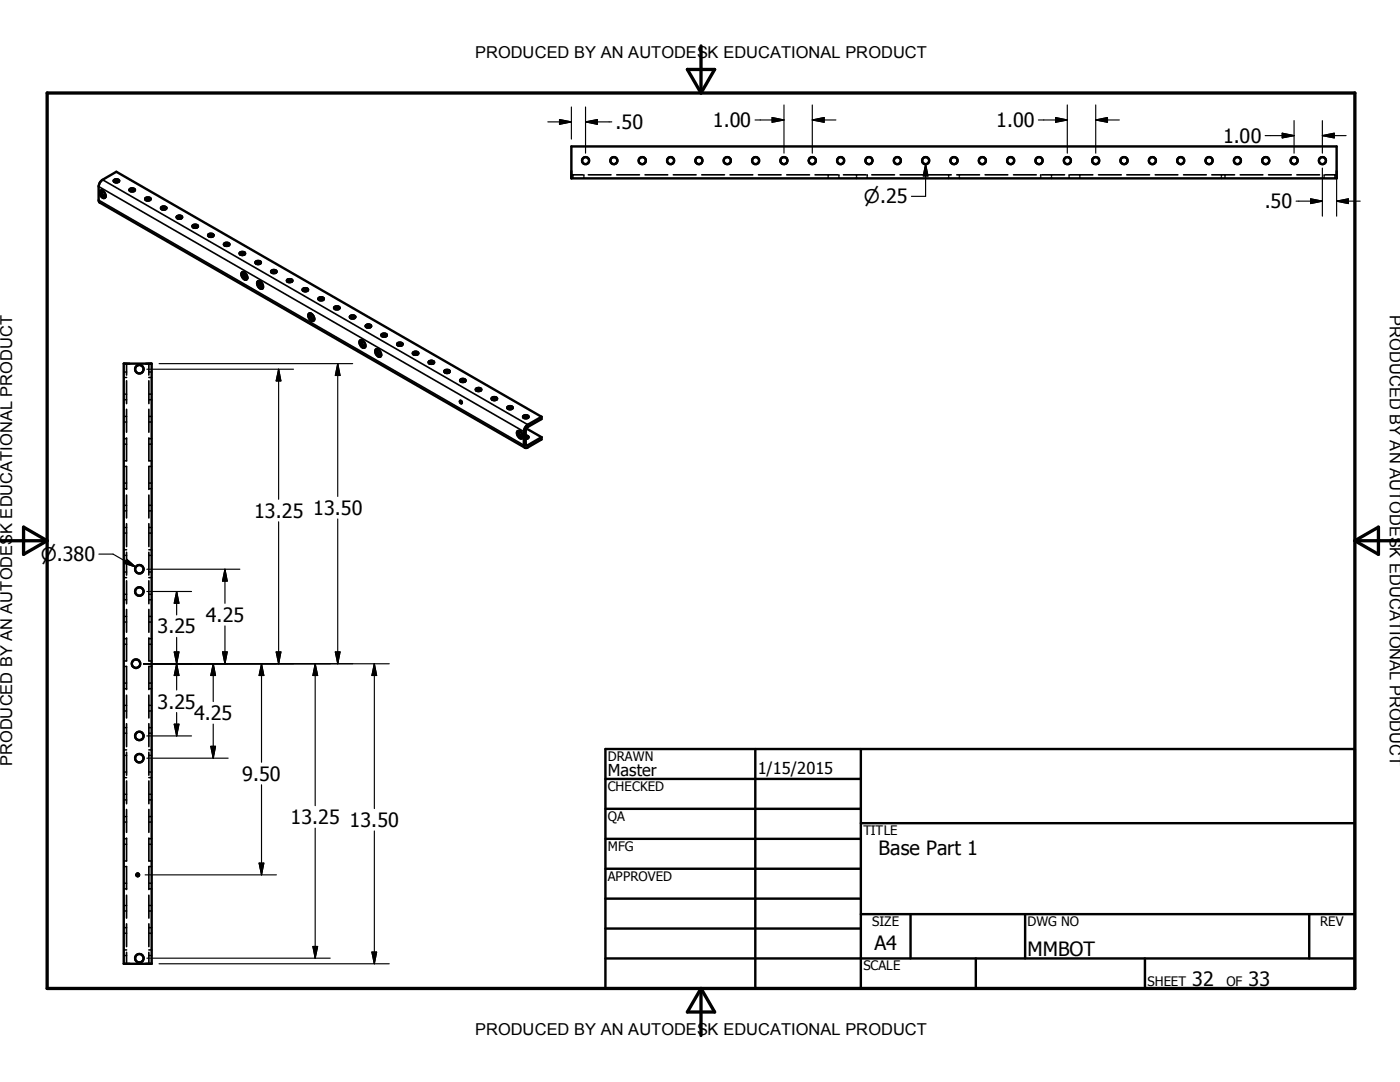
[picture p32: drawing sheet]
<svg xmlns="http://www.w3.org/2000/svg" width="279mm" height="216mm" viewBox="0 0 279 216" stroke-linecap="round" stroke-linejoin="round" font-family="sans-serif">
<defs><g id="words">
<g font-size="3.9">
<text x="122.9" y="25.7">.50</text>
<text x="142.2" y="25.4">1.00</text>
<text x="198.8" y="25.4">1.00</text>
<text x="244.1" y="28.5">1.00</text>
<text x="252.4" y="41.6">.50</text>
<text x="50.7" y="103.3">13.25</text>
<text x="62.5" y="102.8">13.50</text>
<text x="41.1" y="124">4.25</text>
<text x="31.4" y="126.3">3.25</text>
<text x="31.4" y="141.4">3.25</text>
<text x="38.8" y="143.7">4.25</text>
<text x="48.3" y="155.8">9.50</text>
<text x="58" y="164.4">13.25</text>
<text x="69.8" y="165">13.50</text>
<text x="175.3" y="170.5">Base Part 1</text>
<text x="174.5" y="189.5">A4</text>
<text x="205.1" y="190.8">MMBOT</text>
<text x="237.9" y="196.7">32</text>
<text x="249.2" y="196.7">33</text>
</g>
<g font-size="3.7">
<text x="172.4" y="40.6">⌀.25</text>
<text x="8.1" y="111.9">⌀.380</text>
</g>
<g font-size="3.3">
<text x="94.8" y="11.6">PRODUCED BY AN AUTODESK EDUCATIONAL PRODUCT</text>
<text x="277.4" y="62.9" transform="rotate(90 277.4 62.9)">PRODUCED BY AN AUTODESK EDUCATIONAL PRODUCT</text>
<text x="2.5" y="152.9" transform="rotate(-90 2.5 152.9)">PRODUCED BY AN AUTODESK EDUCATIONAL PRODUCT</text>
<text x="121.3" y="154.9">Master</text>
<text x="151.2" y="154.4">1/15/2015</text>
<text x="94.8" y="206.6">PRODUCED BY AN AUTODESK EDUCATIONAL PRODUCT</text>
</g>
<g font-size="2.6">
<text x="121.3" y="151.8">DRAWN</text>
<text x="121.3" y="157.8">CHECKED</text>
<text x="121.3" y="163.8">QA</text>
<text x="172.3" y="166.6">TITLE</text>
<text x="121.3" y="169.8">MFG</text>
<text x="121.3" y="175.8">APPROVED</text>
<text x="174.1" y="184.8">SIZE</text>
<text x="205.1" y="184.8">DWG NO</text>
<text x="263.5" y="184.8">REV</text>
<text x="172.3" y="193.6">SCALE</text>
<text x="229" y="196.7">SHEET</text>
<text x="244.8" y="196.7">OF</text>
</g>
</g></defs>
<g fill="none" stroke="#000" stroke-width=".48">
<path d="M20.3 38a.54 .54 0 0 0-.4 .4 .54 .54 0 0 0 .1 .6 .58 .58 0 0 0 .4 .5 .58 .58 0 0 0 .6-.2M20.3 38a1.15 1.15 0 0 1 .7 1.3M20.3 38a1.19 1.19 0 0 0 .8 1.3M22.8 36.3l.3 .1 .5-.1M22.8 36.3l-.1-.1a.55 .55 0 0 1 .5-.5 .55 .55 0 0 1 .6 .3l-.2 .3M22.8 36.3h.8M26 38.1l.3-.1 .5 .1M26 38.1h.8M26 38.1h-.1a.49 .49 0 0 1 .3-.6 .49 .49 0 0 1 .6 .2l.1 .2-.1 .2M29.1 39.9l.3 .1 .5-.1M29.1 39.9h-.1a.55 .55 0 0 1 .5-.6 .55 .55 0 0 1 .6 .4l-.2 .2M29.1 39.9l.3-.1 .5 .1"/>
<path d="M114 29.2h152.8v6.4h-152.8zM32.3 41.7l.3 .1 .5-.1M32.3 41.7h-.1a.54 .54 0 0 1 .4-.6 .54 .54 0 0 1 .6 .4l-.1 .2M32.3 41.7h.8M35.4 43.6h.8M35.4 43.6l-.1-.1a.5 .5 0 0 1 .5-.5 .5 .5 0 0 1 .5 .5l-.1 .1M35.4 43.6l.3-.1 .5 .1M38.6 45.4l-.1-.1a.54 .54 0 0 1 .4-.5 .54 .54 0 0 1 .6 .3l-.2 .3M38.6 45.4l.3 .1 .4-.1M38.6 45.4l.3-.1 .4 .1M41.7 47.2l.3 .1 .5-.1M41.7 47.2a.36 .36 0 0 1 0-.5 .36 .36 0 0 1 .5-.1l.4 .3-.1 .3"/>
<path d="M41.7 47.2h.8M44.8 49h.8M44.8 49l-.1-.1a.5 .5 0 0 1 .5-.5 .5 .5 0 0 1 .5 .5l-.1 .1M44.8 49l.3-.1 .5 .1M48 50.8l.3 .1 .5-.1M48 50.8l-.1-.1a.55 .55 0 0 1 .4-.5 .55 .55 0 0 1 .6 .3l-.1 .3M48 50.8l.3-.1 .5 .1M48.3 54.3a.94 .94 0 0 1 .9 .5 .94 .94 0 0 1-.1 1 1.01 1.01 0 0 1-.8-1.5zM48.6 54.3a1.19 1.19 0 0 0 .7 1.3M48.6 54.4l.3 .3-.2 .2M48.6 54.8l.2 .1M51.1 52.6l.3 .1 .5-.1"/>
<path d="M51.1 52.6l-.1-.1a.54 .54 0 0 1 .5-.5 .54 .54 0 0 1 .6 .3l-.2 .3M51.1 52.6h.8M51.5 56.1a.96 .96 0 0 1 .8 1.5 .99 .99 0 0 1-.8-1.5zM51.7 56.2l.3 .2-.1 .3M51.7 56.1l.1 .5M51.8 56.6l.1 .1M51.8 56.6l.3 .5 .4 .3M51.9 56.7h-.1M54.3 54.4a.37 .37 0 0 1-.1-.5 .37 .37 0 0 1 .5 0l.4 .1 .1 .3-.2 .1M54.3 54.4h.7M54.3 54.4l.3-.1 .4 .1M57.4 56.2l.3-.1 .5 .1"/>
<path d="M57.4 56.2h.8M57.4 56.2h-.1a.54 .54 0 0 1 .4-.6 .54 .54 0 0 1 .7 .4l-.2 .2M60.5 58h-.1a.55 .55 0 0 1 .5-.5 .55 .55 0 0 1 .6 .3l-.2 .2M60.5 58l.4 .1 .4-.1M60.5 58h.8M63.7 59.9h.8M63.7 59.9a.37 .37 0 0 1 0-.5 .37 .37 0 0 1 .5-.1l.4 .2v.2l-.1 .2M63.7 59.9l.3-.1 .5 .1M24.7 72.6h5.6v119.7h-5.6zM61.7 62.6a.94 .94 0 0 1 .8 .5 .94 .94 0 0 1 0 1 1 1 0 0 1-.8-1.5zM61.9 62.5a1.19 1.19 0 0 0 .8 1.3M66.8 61.7h.8"/>
<path d="M66.8 61.7l-.1-.1a.45 .45 0 0 1 .3-.5 .45 .45 0 0 1 .5 .1l.3 .2-.2 .3M66.8 61.7l.4-.1 .4 .1M70 63.5l.3 .1 .5-.1M70 63.5a.36 .36 0 0 1 0-.5 .36 .36 0 0 1 .5-.1l.4 .3-.1 .3M70 63.5h.8M72.1 67.9h-.1a.87 .87 0 0 0-.1 1 .87 .87 0 0 0 .9 .4l.1-.1M72.1 67.9a1.12 1.12 0 0 1 .8 1.3M72.2 67.9a1.21 1.21 0 0 0 .7 1.3M73.1 65.3h.8M73.1 65.3l-.1-.1a.5 .5 0 0 1 .5-.5 .5 .5 0 0 1 .5 .5l-.1 .1M73.1 65.3l.3-.1 .5 .1M75.3 69.7a.56 .56 0 0 0-.5 .4 .56 .56 0 0 0 .2 .6 .58 .58 0 0 0 .4 .5 .58 .58 0 0 0 .6-.2"/>
<path d="M75.3 69.7a1.21 1.21 0 0 1 .7 1.3M75.3 69.7a1.19 1.19 0 0 0 .8 1.3M76.3 67.1l-.1-.1a.55 .55 0 0 1 .4-.5 .55 .55 0 0 1 .6 .3l-.2 .3M76.3 67.1h.7M76.3 67.1l.3-.1 .4 .1M79.4 68.9l.3 .1 .5-.1M79.4 68.9l-.1-.1a.54 .54 0 0 1 .5-.5 .54 .54 0 0 1 .6 .3l-.2 .3M79.4 68.9h.8M82.5 70.7a.37 .37 0 0 1 0-.5 .37 .37 0 0 1 .5 0l.4 .1 .1 .3-.2 .1M82.5 70.7h.8M82.5 70.7l.3-.1 .5 .1M85.7 72.5h.8"/>
<path d="M85.7 72.5h-.1a.5 .5 0 0 1 .5-.5 .5 .5 0 0 1 .5 .5h-.1M85.7 72.5l.3-.1 .5 .1M88.8 74.3l.3 .1 .5-.1M88.8 74.3a.36 .36 0 0 1 0-.5 .36 .36 0 0 1 .5 0l.5 .3-.2 .2M88.8 74.3h.8M92 76.2h.8M92 76.2l-.1-.1a.5 .5 0 0 1 .5-.5 .5 .5 0 0 1 .5 .5l-.1 .1M92 76.2l.3-.1 .5 .1M95.1 78h.8M95.1 78l-.1-.1a.49 .49 0 0 1 .5-.5 .49 .49 0 0 1 .5 .5l-.1 .1M95.1 78l.3-.1 .5 .1M98.3 79.8l-.1-.1a.54 .54 0 0 1 .4-.5 .54 .54 0 0 1 .6 .3l-.2 .3"/>
<path d="M98.3 79.8l.3 .1 .4-.1M98.3 79.8h.7M101.4 81.6l.3 .1 .5-.1M101.4 81.6l-.1-.1a.5 .5 0 0 1 .5-.5 .5 .5 0 0 1 .5 .5l-.1 .1M101.4 81.6h.8M103.3 86a.96 .96 0 0 1 .8 1.5 1.02 1.02 0 0 1-.8-1.5zM103.6 86a1.19 1.19 0 0 0 .7 1.3M104.5 83.4h.8M104.5 83.4l-.1-.1a.5 .5 0 0 1 .5-.5 .5 .5 0 0 1 .5 .5l-.1 .1M104.5 83.4l.3-.1 .5 .1M104.9 87.4l.4 .1M104.9 86.9h.2a.31 .31 0 0 1 .4 .3 .31 .31 0 0 1-.4 .3l-.2 .1"/>
<path d="M105.1 85.5l3 1.7M108.1 83.2l-2.8 1.5-.5 .5-.3 .9 .1 3.1 .2 .2 .5-.1 2.8-1.6v-.5M108.1 83.2v.4l-2.8 1.6-.3 .4-.1 3.1 .2 .2 .2-.1 2.8-1.6M108.1 83.2l-84.9-48.9-2.9 1.7-.4 .6-.2 .6v2.7l.2 .5 84.9 48.9M120.8 155.4h51M120.8 149.5h149.6v47.7h-149.6zM150.7 149.5v47.7M171.8 149.5v47.7M120.8 161.4h51M120.8 167.4h51M120.8 173.3h51M120.8 179.3h51"/>
<path d="M171.8 164.3h98.6M120.8 185.3h51M120.8 191.2h149.6M171.8 182.4h98.6M181.7 182.4v8.8M194.7 191.2v6M204.6 182.4v8.8M228.5 191.2v6M261.3 182.4v8.8"/>
<circle cx="116.9" cy="32.1" r=".71"/>
<circle cx="122.5" cy="32" r=".7"/>
<circle cx="128.2" cy="32" r=".71"/>
<circle cx="133.8" cy="32" r=".7"/>
<circle cx="139.5" cy="32" r=".7"/>
<circle cx="145.1" cy="32" r=".71"/>
<circle cx="150.8" cy="32" r=".7"/>
<circle cx="156.4" cy="32.1" r=".7"/>
<circle cx="162.1" cy="32" r=".71"/>
<circle cx="167.8" cy="32.1" r=".7"/>
<circle cx="173.4" cy="32" r=".7"/>
<circle cx="179.1" cy="32.1" r=".7"/>
<circle cx="184.7" cy="32" r=".7"/>
<circle cx="190.4" cy="32" r=".71"/>
<circle cx="196.1" cy="32.1" r=".7"/>
<circle cx="201.7" cy="32" r=".7"/>
<circle cx="207.4" cy="32" r=".71"/>
<circle cx="213" cy="32" r=".7"/>
<circle cx="218.7" cy="32.1" r=".7"/>
<circle cx="224.3" cy="32" r=".71"/>
<circle cx="230" cy="32.1" r=".7"/>
<circle cx="235.6" cy="32" r=".7"/>
<circle cx="241.3" cy="32" r=".71"/>
<circle cx="247" cy="32.1" r=".7"/>
<circle cx="252.6" cy="32" r=".7"/>
<circle cx="258.3" cy="32.1" r=".7"/>
<circle cx="263.9" cy="32" r=".7"/>
<circle cx="27.8" cy="73.7" r=".84"/>
<circle cx="91.9" cy="80.2" r=".22"/>
<circle cx="27.8" cy="118" r=".84"/>
<circle cx="27.8" cy="113.6" r=".84"/>
<circle cx="27.1" cy="132.4" r=".85"/>
<circle cx="27.8" cy="146.8" r=".85"/>
<circle cx="27.8" cy="151.3" r=".84"/>
<circle cx="27.5" cy="174.6" r=".28"/>
<circle cx="27.8" cy="191.2" r=".85"/>
</g>
<g fill="none" stroke="#000" stroke-width=".33">
<path d="M19.7 39.9l84.8 48.9M19.7 37.2l84.8 48.9M20.5 35.9l84.8 48.8M114 34.9h2.3M114.4 34.9v.2M114.4 35.3v.3M116.5 34.9v.2M116.5 35.3v.3M117.4 34.9h4.5M123.1 34.9h4.5M128.7 34.9h4.6M134.4 34.9h4.5"/>
<path d="M140.1 34.9h4.5M145.7 34.9h4.5M151.4 34.9h4.5M157 34.9h4.5M162.7 34.9h4.5M165.3 34.9v.2M165.3 35.3v.3M167.4 34.9v.2M167.4 35.3v.3M168.3 34.9h4.5M170.9 34.9v.2M170.9 35.3v.3"/>
<path d="M173.1 34.9v.2M173.1 35.3v.3M174 34.9h4.5M179.6 34.9h4.6M185.3 34.9h4.5M189.3 34.9v.2M189.3 35.3v.3M191 34.9h4.5M191.5 34.9v.2M191.5 35.3v.3M196.6 34.9h4.5M202.3 34.9h4.5"/>
<path d="M207.7 34.9v.2M207.7 35.3v.3M207.9 34.9h4.5M209.9 34.9v.2M209.9 35.3v.3M213.4 34.9v.2M213.4 35.3v.3M213.6 34.9h4.5M215.5 34.9v.2M215.5 35.3v.3M219.2 34.9h4.6M224.9 34.9h4.5"/>
<path d="M230.6 34.9h4.5M236.2 34.9h4.5M241.9 34.9h4.5M243.8 34.9v.2M243.8 35.3v.3M244.5 34.9v.2M244.5 35.3v.3M247.5 34.9h4.5M253.2 34.9h4.5M258.8 34.9h4.5M264.3 34.9v.2M264.3 35.3v.3"/>
<path d="M264.5 34.9h2.3M266.4 34.9v.2M266.4 35.3v.3M24.7 78.7h.2M24.7 79.8h.2M24.7 74.2h.2M24.7 75.3h.2M25.1 78.7h.2M25.1 79.8h.2M25.1 74.2h.2M25.1 75.3h.2M25.3 72.6v2.2"/>
<path d="M25.3 76v4.5M29.7 72.6v2.2M29.7 76v4.5M29.7 78.7h.2M29.7 79.8h.2M29.7 74.2h.2M29.7 75.3h.2M30.1 78.7h.2M30.1 79.8h.2M30.1 74.2h.2M30.1 75.3h.2M24.7 96.4h.2"/>
<path d="M24.7 97.5h.2M24.7 92h.2M24.7 93.1h.2M24.7 87.5h.2M24.7 88.6h.2M24.7 83.1h.2M24.7 84.2h.2M25.1 96.4h.2M25.1 97.5h.2M25.1 93.1h.2M25.1 87.5h.2M25.1 88.6h.2"/>
<path d="M25.1 83.1h.2M25.1 84.2h.2M25.3 81.7v4.5M25.3 87.4v4.6h-.2M25.3 93.1v4.5M25.3 98.8v4.6M29.7 81.7v4.5M29.7 87.4v4.6h.2M29.7 93.1v4.5M29.7 98.8v4.6M29.7 96.4h.2M29.7 97.5h.2"/>
<path d="M29.7 93.1h.2M29.7 87.5h.2M29.7 88.6h.2M29.7 83.1h.2M29.7 84.2h.2M30.1 96.4h.2M30.1 97.5h.2M30.1 92h.2M30.1 93.1h.2M30.1 87.5h.2M30.1 88.6h.2M30.1 83.1h.2"/>
<path d="M30.1 84.2h.2M104.9 88.6l.4 .2M24.7 118.6h.2M24.7 119.7h.2M24.7 114.1h.2M24.7 115.3h.2M24.7 109.7h.2M24.7 110.8h.2M24.7 105.3h.2M24.7 106.4h.2M24.7 100.8h.2M24.7 101.9h.2"/>
<path d="M25.1 118.6h.2M25.1 119.7h.2M25.1 114.1h.2M25.1 115.3h.2M25.1 109.7h.2M25.1 110.8h.2M25.1 105.3h.2M25.1 106.4h.2M25.1 100.8h.2M25.1 101.9h.2M25.3 104.5v4.6M25.3 110.2v4.5"/>
<path d="M25.3 115.9v4.6M29.7 104.5v4.6M29.7 110.2v4.5M29.7 115.9v4.6M29.7 118.6h.2M29.7 119.7h.2M29.7 114.1h.2M29.7 115.3h.2M29.7 109.7h.2M29.7 110.8h.2M29.7 105.3h.2M29.7 106.4h.2"/>
<path d="M29.7 100.8h.2M29.7 101.9h.2M30.1 118.6h.2M30.1 119.7h.2M30.1 114.1h.2M30.1 115.3h.2M30.1 109.7h.2M30.1 110.8h.2M30.1 105.3h.2M30.1 106.4h.2M30.1 100.8h.2M30.1 101.9h.2"/>
<path d="M24.7 136.3h.2M24.7 137.4h.2M24.7 131.9h.2M24.7 133h.2M24.7 127.4h.2M24.7 128.6h.2M24.7 123h.2M24.7 124.1h.2M25.1 136.3h.2M25.1 137.4h.2M25.1 133h.2M25.1 127.4h.2"/>
<path d="M25.1 128.6h.2M25.1 123h.2M25.1 124.1h.2M25.3 121.6v4.6M25.3 127.3v4.6h-.2M25.3 133v4.6M25.3 138.7v4.6M29.7 121.6v4.6M29.7 127.3v4.6h.2M29.7 133v4.6M29.7 138.7v4.6M29.7 136.3h.2"/>
<path d="M29.7 137.4h.2M29.7 133h.2M29.7 127.4h.2M29.7 128.6h.2M29.7 123h.2M29.7 124.1h.2M30.1 136.3h.2M30.1 137.4h.2M30.1 131.9h.2M30.1 133h.2M30.1 127.4h.2M30.1 128.6h.2"/>
<path d="M30.1 123h.2M30.1 124.1h.2M24.7 158.5h.2M24.7 159.6h.2M24.7 154.1h.2M24.7 155.2h.2M24.7 149.6h.2M24.7 150.7h.2M24.7 145.2h.2M24.7 146.3h.2M24.7 140.7h.2M24.7 141.9h.2"/>
<path d="M25.1 158.5h.2M25.1 159.6h.2M25.1 154.1h.2M25.1 155.2h.2M25.1 149.6h.2M25.1 150.7h.2M25.1 145.2h.2M25.1 146.3h.2M25.1 140.7h.2M25.1 141.9h.2M25.3 144.4v4.6M25.3 150.1v4.6"/>
<path d="M25.3 155.8v4.6M29.7 144.4v4.6M29.7 150.1v4.6M29.7 155.8v4.6M29.7 158.5h.2M29.7 159.6h.2M29.7 154.1h.2M29.7 155.2h.2M29.7 149.6h.2M29.7 150.7h.2M29.7 145.2h.2M29.7 146.3h.2"/>
<path d="M29.7 140.7h.2M29.7 141.9h.2M30.1 158.5h.2M30.1 159.6h.2M30.1 154.1h.2M30.1 155.2h.2M30.1 149.6h.2M30.1 150.7h.2M30.1 145.2h.2M30.1 146.3h.2M30.1 140.7h.2M30.1 141.9h.2"/>
<path d="M24.7 176.2h.2M24.7 177.4h.2M24.7 171.8h.2M24.7 172.9h.2M24.7 167.4h.2M24.7 168.5h.2M24.7 162.9h.2M24.7 164h.2M25.1 172.9h.2v4.6M25.1 176.2h.2M25.1 177.4h.2M25.1 167.4h.2"/>
<path d="M25.1 168.5h.2M25.1 162.9h.2M25.1 164h.2M25.3 161.5v4.6M25.3 167.2v4.6h-.2M25.3 178.6v4.6M29.7 161.5v4.6M29.7 167.2v4.6h.2M29.7 178.6v4.6M29.7 176.2h.2M29.7 177.4h.2M29.7 167.4h.2"/>
<path d="M29.7 168.5h.2M29.7 162.9h.2M29.7 164h.2M29.9 172.9h-.2v4.6M30.1 176.2h.2M30.1 177.4h.2M30.1 171.8h.2M30.1 172.9h.2M30.1 167.4h.2M30.1 168.5h.2M30.1 162.9h.2M30.1 164h.2"/>
<path d="M24.7 189.5h.2M24.7 190.7h.2M24.7 185.1h.2M24.7 186.2h.2M24.7 180.7h.2M24.7 181.8h.2M25.1 189.5h.2M25.1 190.7h.2M25.1 185.1h.2M25.1 186.2h.2M25.1 180.7h.2M25.1 181.8h.2"/>
<path d="M25.3 184.3v4.6M25.3 190v2.3M29.7 184.3v4.6M29.7 190v2.3M29.7 189.5h.2M29.7 190.7h.2M29.7 185.1h.2M29.7 186.2h.2M29.7 180.7h.2M29.7 181.8h.2M30.1 189.5h.2M30.1 190.7h.2"/>
<path d="M30.1 185.1h.2M30.1 186.2h.2M30.1 180.7h.2M30.1 181.8h.2"/>
</g>
<path d="M9.4 18.6h261v178.6h-261zM137.2 13.9h5.4l-2.7 4.7zM139.9 9.2v9.4M0 107.9h9.4M4.7 105.2l4.7 2.7-4.7 2.7zM270.4 107.9h9M270.4 107.9l4.7-2.7v5.4zM139.9 197.2v9.4M139.9 197.2l2.7 4.7h-5.4z" fill="none" stroke="#000" stroke-width=".66"/>
<g fill="none" stroke="#000" stroke-width=".23">
<path d="M109.3 24.3h4.7M111.7 23.9l2.3 .4-2.3 .5zM114 21.3v6.4M116.9 24.3h5.2M116.9 24.3l2.3-.4v.9zM116.9 21.3v9.3M150.7 23.9h5.8M154.1 23.5l2.4 .4-2.4 .5zM156.5 20.9v9.7M162.1 23.9h4.7M162.1 23.9l2.4-.4v.9zM162.1 20.9v9.7"/>
<path d="M184.7 32.8v6.4h-2.8M184.7 32.8l.5 2.3h-.9zM207.2 23.9h5.8M210.7 23.5l2.3 .4-2.3 .5zM213 20.9v9.7M218.7 23.9h4.7M218.7 23.9l2.3-.4v.9zM218.7 20.9v9.7M252.5 27.1h5.8M255.9 26.6l2.4 .5-2.4 .4zM258.3 24.1v6.5M261.6 39.7l2.3 .4-2.3 .5z"/>
<path d="M263.9 27.1h4.7M263.9 27.1l2.4-.5v.9zM263.9 24.1v6.5M263.9 33.5v9.6M266.8 35.7v7.4M258.7 40.1h5.2M266.8 40.1h4.7M266.8 40.1l2.3-.4v.9zM29.3 73.7h29.3M31.7 72.6h38.7M55.6 73.7v25.9M55.6 73.7l.5 2.3h-1z"/>
<path d="M67.4 72.6v26.5M67.4 72.6l.5 2.3h-1zM19.7 110.6h2.9l4.5 2.6M25.3 111.6l1.8 1.6-2.3-.8zM29.3 118h8.9M29.3 113.6h18.6M35.3 118v4.7M35.3 118l.4 2.4h-.9zM44.9 113.6v6.8M44.9 113.6l.4 2.3h-.9zM55.6 104.1v28.3M67.4 103.6v28.8"/>
<path d="M28.6 132.4h49.1M34.8 130.1h.9l-.4 2.3zM35.3 127.2v10.5M35.3 132.4l.4 2.4h-.9zM42.6 132.4l.4 2.4h-.9zM42.6 132.4v7.6M44.4 130.1h.9l-.4 2.3zM44.9 124.9v7.5M52.2 132.4l.5 2.4h-1zM52.2 132.4v19.7M55.1 130.1h1l-.5 2.3zM62.9 132.4l.5 2.4h-1z"/>
<path d="M62.9 132.4v28.4M66.9 130.1h1l-.5 2.3zM74.7 132.4l.5 2.4h-1zM74.7 132.4v28.9M29.3 146.8h8.9M29.3 151.3h16.2M34.8 144.5h.9l-.4 2.3zM35.3 142.2v4.6M42.1 148.9h.9l-.4 2.4zM42.6 144.5v6.8M52.2 156.6v18M29 174.6h26.2"/>
<path d="M51.7 172.2h1l-.5 2.4zM62.9 165.2v26M74.7 165.8v26.5M29.3 191.2h36.6M31.7 192.3h46M62.4 188.9h1l-.5 2.3zM74.2 190h1l-.5 2.3z"/>
</g>
<g fill="#000" stroke="#000" stroke-width=".23">
<path d="M111.7 23.9l2.3 .4-2.3 .5zM116.9 24.3l2.3-.4v.9zM154.1 23.5l2.4 .4-2.4 .5zM162.1 23.9l2.4-.4v.9zM184.7 32.8l.5 2.3h-.9zM210.7 23.5l2.3 .4-2.3 .5zM218.7 23.9l2.3-.4v.9zM255.9 26.6l2.4 .5-2.4 .4zM263.9 27.1l2.4-.5v.9zM266.8 40.1l2.3-.4v.9zM261.6 39.7l2.3 .4-2.3 .5zM55.6 73.7l.5 2.3h-1z"/>
<path d="M67.4 72.6l.5 2.3h-1zM25.3 111.6l1.8 1.6-2.3-.8zM44.9 113.6l.4 2.3h-.9zM34.8 130.1h.9l-.4 2.3zM35.3 132.4l.4 2.4h-.9zM35.3 118l.4 2.4h-.9zM42.6 132.4l.4 2.4h-.9zM44.4 130.1h.9l-.4 2.3zM52.2 132.4l.5 2.4h-1zM55.1 130.1h1l-.5 2.3zM62.9 132.4l.5 2.4h-1zM66.9 130.1h1l-.5 2.3z"/>
<path d="M74.7 132.4l.5 2.4h-1zM34.8 144.5h.9l-.4 2.3zM42.1 148.9h.9l-.4 2.4zM51.7 172.2h1l-.5 2.4zM62.4 188.9h1l-.5 2.3zM74.2 190h1l-.5 2.3z"/>
</g>
<use href="#words"/>
</svg>
